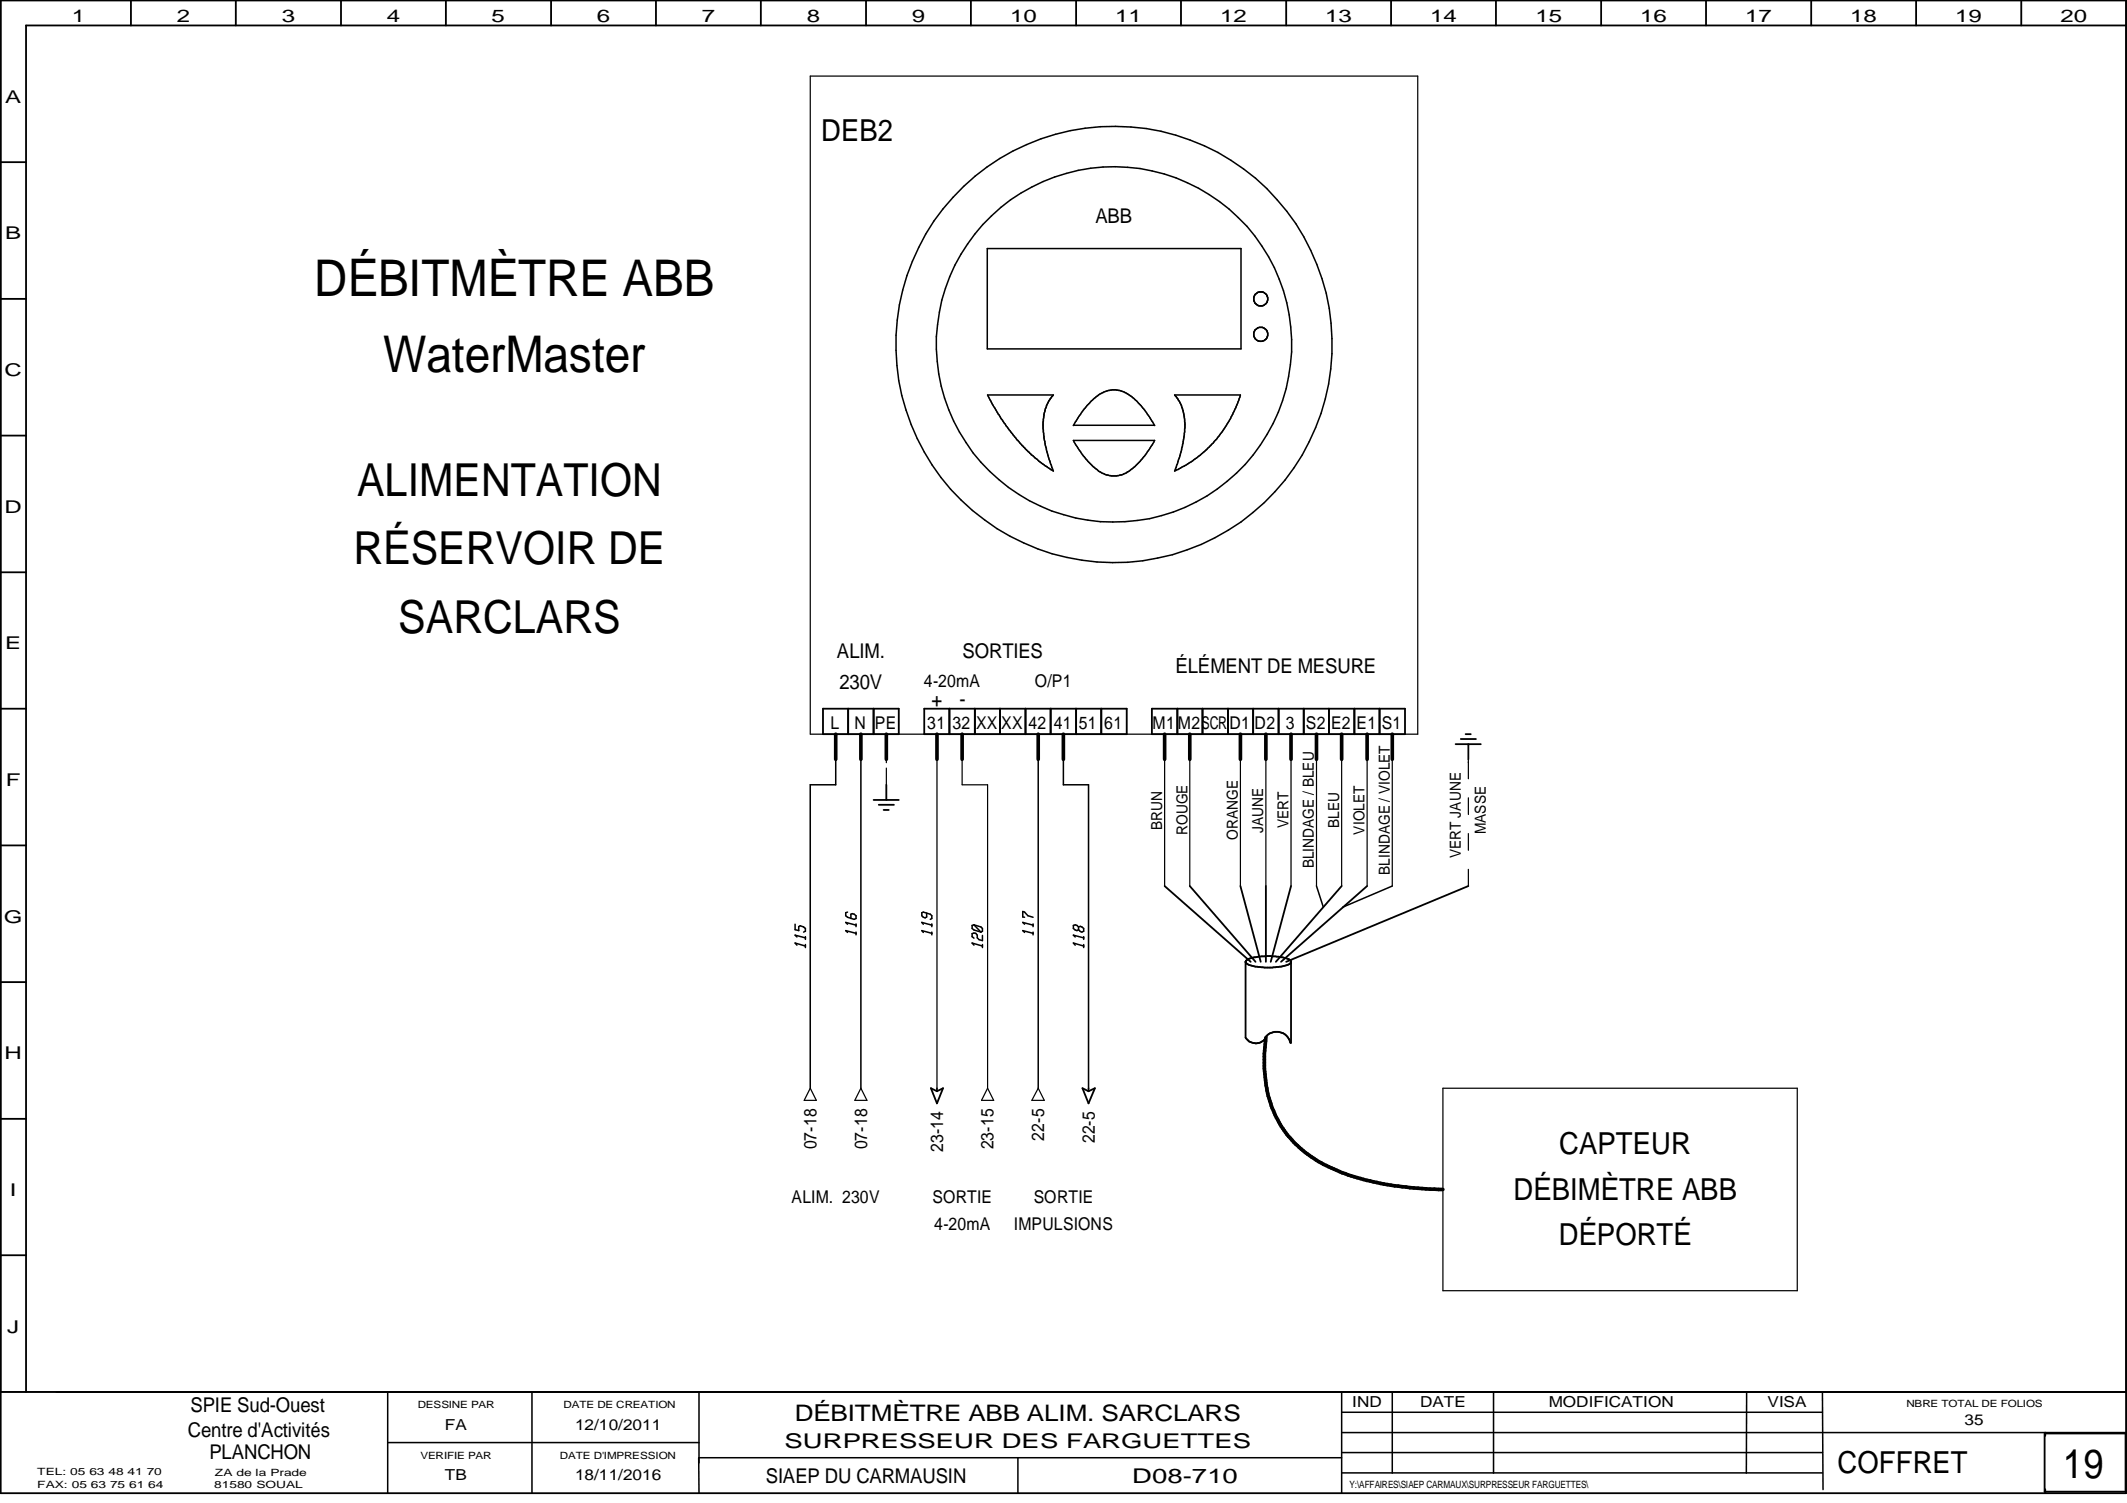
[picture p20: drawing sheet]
<svg xmlns="http://www.w3.org/2000/svg" width="297mm" height="210mm" viewBox="0 0 297 210" stroke-linecap="round" stroke-linejoin="round" font-family="sans-serif">
<defs><g id="words">
<g font-size="7.1">
<text x="43.9" y="41.4">DÉBITMÈTRE ABB</text>
<text x="53.5" y="51.9">WaterMaster</text>
</g>
<g font-size="6.3">
<text x="49.9" y="69.3">ALIMENTATION</text>
<text x="49.4" y="78.8">RÉSERVOIR DE</text>
<text x="55.6" y="88.3">SARCLARS</text>
</g>
<text font-size="5.7" x="288.1" y="206.4">19</text>
<g font-size="4.2">
<text x="114.7" y="19.7">DEB2</text>
<text x="217.8" y="161.2">CAPTEUR</text>
<text x="211.4" y="167.6">DÉBIMÈTRE ABB</text>
<text x="217.7" y="173.9">DÉPORTÉ</text>
<text x="256.6" y="205.7">COFFRET</text>
</g>
<text font-size="3.2" x="111" y="198.5">DÉBITMÈTRE ABB ALIM. SARCLARS</text>
<g font-size="2.8">
<text x="153" y="31.2">ABB</text>
<text x="116.9" y="91.9">ALIM.</text>
<text x="134.4" y="91.9">SORTIES</text>
<text x="164.2" y="94">ÉLÉMENT DE MESURE</text>
<text x="117.3" y="96.2">230V</text>
<text x="130.1" y="98.7">+</text>
<text x="134" y="98.6">-</text>
<text x="26.6" y="197.1">SPIE Sud-Ouest</text>
<text x="26.2" y="200.7">Centre d'Activités</text>
<text x="29.2" y="203.8">PLANCHON</text>
<text x="109.6" y="202.2">SURPRESSEUR DES FARGUETTES</text>
<text x="106.9" y="207.1">SIAEP DU CARMAUSIN</text>
<text x="158.1" y="207.1">D08-710</text>
</g>
<g font-size="2.5">
<text x="10" y="3">1</text>
<text x="24.7" y="3">2</text>
<text x="39.4" y="3">3</text>
<text x="54" y="3">4</text>
<text x="68.7" y="3">5</text>
<text x="83.4" y="3">6</text>
<text x="98" y="3">7</text>
<text x="112.7" y="3">8</text>
<text x="127.3" y="3">9</text>
<text x="141.1" y="3">10</text>
<text x="155.7" y="3">11</text>
<text x="170.4" y="3">12</text>
<text x="185.1" y="3">13</text>
<text x="199.7" y="3">14</text>
<text x="214.4" y="3">15</text>
<text x="229.1" y="3">16</text>
<text x="243.7" y="3">17</text>
<text x="258.4" y="3">18</text>
<text x="273" y="3">19</text>
<text x="287.7" y="3">20</text>
<text x=".7" y="14.4">A</text>
<text x=".7" y="33.4">B</text>
<text x=".6" y="52.5">C</text>
<text x=".6" y="71.6">D</text>
<text x=".7" y="90.7">E</text>
<text x="129" y="96">4-20mA</text>
<text x="144.5" y="96">O/P1</text>
<text x="116" y="101.8">L</text>
<text x="119.3" y="101.8">N</text>
<text x="122.2" y="101.8">PE</text>
<text x="129.5" y="101.8">31</text>
<text x="133" y="101.8">32 XX</text>
<text x="139.8" y="101.8">XX 42</text>
<text x="147.1" y="101.8">41 51</text>
<text x="154.2" y="101.8">61</text>
<text x="160.9" y="101.8">M1 M2SCR</text>
<text x="171.7" y="101.8">D1 D2 3 S2 E2 E1 S1</text>
<text x=".8" y="109.8">F</text>
<text x=".5" y="128.9">G</text>
<text x=".6" y="147.9">H</text>
<text x="114" y="160.5" transform="rotate(-90 114 160.5)">07-18</text>
<text x="121.1" y="160.5" transform="rotate(-90 121.1 160.5)">07-18</text>
<text x="131.7" y="160.9" transform="rotate(-90 131.7 160.9)">23-14</text>
<text x="138.8" y="160.5" transform="rotate(-90 138.8 160.5)">23-15</text>
<text x="145.8" y="159.3" transform="rotate(-90 145.8 159.3)">22-5</text>
<text x="152.9" y="159.7" transform="rotate(-90 152.9 159.7)">22-5</text>
<text x="1.4" y="167">I</text>
<text x="110.5" y="168.1">ALIM. 230V</text>
<text x="130.2" y="168.1">SORTIE</text>
<text x="130.5" y="171.8">4-20mA</text>
<text x="141.6" y="171.8">IMPULSIONS</text>
<text x="144.4" y="168.1">SORTIE</text>
<text x="1" y="186.1">J</text>
</g>
<g font-size="2.1">
<text x="162.3" y="115.9" transform="rotate(-90 162.3 115.9)">BRUN</text>
<text x="165.8" y="116.6" transform="rotate(-90 165.8 116.6)">ROUGE</text>
<text x="172.9" y="117.3" transform="rotate(-90 172.9 117.3)">ORANGE</text>
<text x="176.4" y="116.3" transform="rotate(-90 176.4 116.3)">JAUNE</text>
<text x="180" y="115.7" transform="rotate(-90 180 115.7)">VERT</text>
<text x="187" y="115.6" transform="rotate(-90 187 115.6)">BLEU</text>
<text x="190.5" y="116.5" transform="rotate(-90 190.5 116.5)">VIOLET</text>
<text x="204" y="119.8" transform="rotate(-90 204 119.8)">VERT JAUNE</text>
<text x="207.5" y="116.5" transform="rotate(-90 207.5 116.5)">MASSE</text>
<text x="183.5" y="121.3" transform="rotate(-90 183.5 121.3)">BLINDAGE / BLEU</text>
<text x="194.1" y="122.2" transform="rotate(-90 194.1 122.2)">BLINDAGE / VIOLET</text>
<text x="188.8" y="196.5">IND</text>
<text x="198.3" y="196.5">DATE</text>
<text x="216.3" y="196.5">MODIFICATION</text>
<text x="246.8" y="196.5">VISA</text>
<text x="62.1" y="199.7">FA</text>
<text x="80.3" y="199.7">12/10/2011</text>
<text x="274.4" y="199.1">35</text>
<text x="62.1" y="206.8">TB</text>
<text x="80.3" y="206.8">18/11/2016</text>
</g>
<g font-size="1.4">
<text x="58.3" y="196.7">DESSINE PAR</text>
<text x="78.7" y="196.7">DATE DE CREATION</text>
<text x="266.2" y="196.5">NBRE TOTAL DE FOLIOS</text>
<text x="58.7" y="203.8">VERIFIE PAR</text>
<text x="78.2" y="203.8">DATE D'IMPRESSION</text>
<text x="5.2" y="207.8">FAX: 05 63 75 61 64</text>
<text x="5.2" y="206">TEL: 05 63 48 41 70</text>
<text x="29.9" y="207.8">81580 SOUAL</text>
<text x="30" y="206.1">ZA de la Prade</text>
<text x="188.5" y="207.8">Y:\AFFAIRES\SIAEP CARMAUX\SURPRESSEUR FARGUETTES\</text>
</g>
</g></defs>
<g fill="none" stroke="#000" stroke-width=".17">
<path d="M113.2 10.6h84.8v91.9h-84.8zM123.8 106v.5M123.8 107.3v2.3M130.8 106v46M134.4 106v3.6h3.5v42.4M162.6 106v17.7M166.2 106v17.7M173.2 106v17.7M176.8 106v17.7M180.3 106v17.7M183.9 106v17.7M187.4 106v17.7"/>
<path d="M190.9 106v17.7M194.4 106v17.7M205.1 106v2.8M205.1 111.4v2.3M205.1 116.4v2.3M205.1 121.4v2.3M113.2 152l.8 1.7h-1.7zM120.2 152l.9 1.7h-1.7zM137.9 152l.9 1.7h-1.7zM145 152l.8 1.7h-1.7zM201.5 152h49.5v28.3h-49.5zM.1 208.5v-14.1h296.8v14.1"/>
</g>
<g fill="none" stroke="#000" stroke-width=".25">
<path d="M.1 0h296.8v208.5h-296.8zM18.3 0v3.6M32.9 0v3.6M47.6 0v3.6M62.3 0v3.6M77 0v3.6M91.6 0v3.6M106.3 0v3.6M120.9 0v3.6M135.6 0v3.6M150.3 0v3.6M164.9 0v3.6"/>
<path d="M179.6 0v3.6M194.3 0v3.6M208.9 0v3.6M223.6 0v3.6M238.2 0v3.6M252.9 0v3.6M267.6 0v3.6M282.3 0v3.6M296.9 3.6h-293.3v190.8M.1 22.6h3.5M.1 41.7h3.5M.1 60.8h3.5"/>
<path d="M.1 79.9h3.5M.1 99h3.5M114.9 99h10.6v3.5h-10.6zM118.4 99v3.5M122 99v3.5M129.1 99h28.2v3.5h-28.2zM132.6 99v3.5M136.1 99v3.5M139.7 99v3.5M143.2 99v3.5M146.7 99v3.5M150.3 99v3.5"/>
<path d="M153.8 99v3.5M160.9 99h35.3v3.5h-35.3zM164.4 99v3.5M167.9 99v3.5M171.5 99v3.5M175 99v3.5M178.6 99v3.5M182.1 99v3.5M185.6 99v3.5M189.1 99v3.5M192.7 99v3.5M.1 118.1h3.5"/>
<path d="M122 111.7h3.5M122.7 112.4h2.1M123.4 113.1h.7M123.8 109.6v2.1M203.3 103.9h3.5M204 103.2h2.1M204.7 102.5h.7M205.1 103.9v2.1M.1 137.2h3.5M162.6 123.7l12.1 10.6M166.2 123.7l9.1 10.6M173.2 123.7l2.9 10.6"/>
<path d="M173.9 134.4a2.39 2.39 0 0 0 1.8 .6l2 .1 1.2-.1 .9-.3 .5-.2M176.8 123.7v10.6M180.3 123.7l-2.8 10.6M187.4 123.7l-9.2 10.6M190.9 123.7l-12 10.6M205.1 123.7l-25.5 10.6M.1 156.3h3.5M130 152l.8 .4 .9-.4-.9 2.1zM130.8 152v.4M151.2 152l.8 .4 .9-.4-.9 2.1zM152 152v.4M176.8 144.8a1.98 1.98 0 0 1 2-.6 1.98 1.98 0 0 1 1.4 1.5"/>
<path d="M176.9 144.8l-.5 .5a1.83 1.83 0 0 1-1.9 .2l-.6-.6 .1-10.7a1.9 1.9 0 0 1 1.6-.6 9.2 9.2 0 0 1 4.3 .3l.4 .3v11.5M.1 175.3h3.5M.1 194.4h296.8M285.5 200.2h11.3v8.1h-11.3zM285.6 200.1v.4M285.6 208v.4"/>
</g>
<g fill="none" stroke="#000" stroke-width=".21">
<path d="M137.9 34.7h35.4v14h-35.4zM137.9 55.2h9.2l-.6 .7-.4 .8-.3 1-.1 1.2v1.5l.3 1.7 .5 2.1 .6 1.6-.2-.2a17.3 17.3 0 0 1-3.9-3.2l-1.5-1.6-1.6-2.3zM149.9 59.4a11.4 11.4 0 0 1 3.9-4.5l1.3-.4h1.2a7.4 7.4 0 0 1 3.9 3.3l1 1.6M149.9 59.4h11.3M164 55.2h9.2l-.6 1.7-.7 1.5-1.4 2.1a15.4 15.4 0 0 1-3.3 3.4l-1.6 1-1.6 .9 1-3 .5-3-.1-1.6-.3-1.1-.4-1.1zM149.9 61.5h11.3l-1.4 2.2-1.3 1.5a4.6 4.6 0 0 1-2.5 1.3h-.8l-.5-.2a4.8 4.8 0 0 1-2-1.1l-1.4-1.5zM116.7 106v3.6h-3.5v42.4M120.2 106v46M145 106v46M148.5 106v3.6h3.5v42.4M111 129.1v.7l.5 .2v-.6l.3-.1 .7 .4v.3l-.3 .2M111.3 132l-.3-.3 1.5 .4"/>
<path d="M111.3 130.9l-.3-.3 1.5 .4M112.5 130.8v.4M112.5 131.9v.4M118.4 130.2l-.3-.2 1.4 .3M118.4 127.4l-.3 .1v.4l.3 .2 .9 .3 .2-.1v-.4l-.5-.3-.2 .1v.6M118.4 129.1l-.3-.3 1.4 .4M119.5 129v.4M119.5 130.2v.4M128.9 130.2l-.2-.2 1.4 .3M128.9 129.1l-.2-.3 1.4 .4M129.4 127.5v.6l-.2 .1-.5-.3v-.4l.2-.1 1 .3 .2 .2v.4l-.2 .1M130.1 129v.4"/>
<path d="M130.1 130.2v.4M136 132l-.2-.3 1.4 .4M136 129.2l1 .3 .2 .2v.3l-.2 .2M136 129.2h-.2v.5l.2 .2 1 .3M136 129.2l1 1M137.2 130.6v.8l-.5-.2-.2-.2v-.4l-.2-.3-.5 .1v.4l.2 .2M137.2 131.9v.4M143.1 130.2l-.3-.2 1.5 .3M143.1 129.1l-.3-.3 1.5 .4M143.1 128.1h-.3v-.8l.3 .1 .4 .5 .8 .2M144.3 129v.4M144.3 130.2v.4"/>
<path d="M150.2 132l-.3-.3 1.4 .4M150.2 130.9l-.3-.3 1.4 .4M150.6 129.5l.3-.1 .2 .1 .2 .2v.3l-.2 .2-.5-.4M150.6 129.5l-.4-.3h-.3v.5l.3 .2 .2 .1 .2-.2M150.6 129.5v.3M151.3 130.8v.4M151.3 131.9v.4M183.9 123.7l.9 2.9M194.4 123.7l-6.9 3M54.1 194.4v14.1M74.3 194.4v14.1M97.6 194.4v9.9"/>
<path d="M187.4 194.4v14.1M187.4 197.2h67.1M194.4 194.4v11.3M208.6 194.4v11.3M243.9 194.4v11.3M254.5 194.4l.1 13.6M54.1 201.5h43.5M97.6 203.6v4.9M97.6 203.6h89.8M142.2 203.6v4.9M187.4 200.1h109.5M187.4 202.9h67.1"/>
<path d="M187.4 205.7h67.1"/>
<circle cx="155.6" cy="48.1" r="30.5"/>
<circle cx="155.6" cy="48.1" r="24.8"/>
<circle cx="176.1" cy="46.7" r=".98"/>
<circle cx="176.1" cy="41.8" r=".98"/>
</g>
<g fill="none" stroke="#000" stroke-width=".51">
<path d="M116.7 102.5v3.5M120.2 102.5v3.5M123.8 102.5v3.5M130.8 102.5v3.5M134.4 102.5v3.5M145 102.5v3.5M148.5 102.5v3.5M162.6 102.5v3.5M166.2 102.5v3.5M173.2 102.5v3.5M176.8 102.5v3.5M180.3 102.5v3.5"/>
<path d="M183.9 102.5v3.5M187.4 102.5v3.5M190.9 102.5v3.5M194.4 102.5v3.5M176.8 144.9l-.2 2.3v2a16.3 16.3 0 0 0 1.2 5.9 13.5 13.5 0 0 0 4.5 5.9 15.6 15.6 0 0 0 3.2 1.9l2.8 1.2a43.6 43.6 0 0 0 13.2 2"/>
</g>
<use href="#words"/>
</svg>
